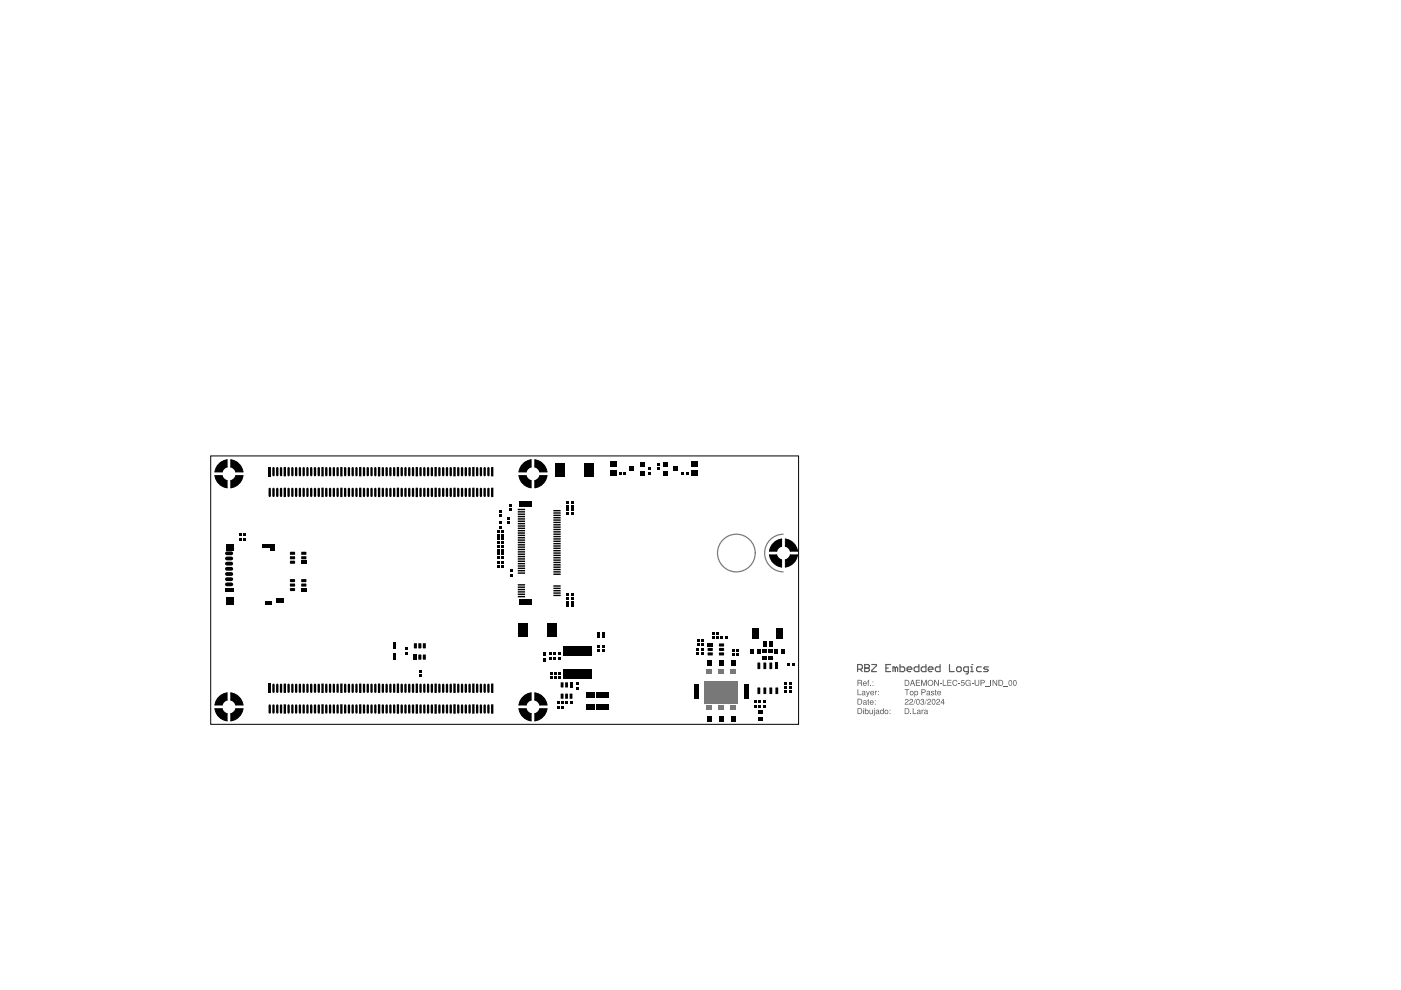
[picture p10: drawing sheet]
<svg xmlns="http://www.w3.org/2000/svg" width="297mm" height="210mm" viewBox="0 0 297 210" stroke-linecap="round" stroke-linejoin="round" font-family="sans-serif">
<path d="M44.7 96.7h124.6v56.9h-124.6z" fill="none" stroke="#000" stroke-width=".21"/>
<g fill="#787878">
<path d="M152.3 141.9h1.2v1h-1.2z" fill-rule="evenodd"/>
<path d="M154.8 141.9h1.2v1h-1.2z" fill-rule="evenodd"/>
<path d="M149.7 141.9h1.2v1h-1.2z" fill-rule="evenodd"/>
<path d="M149.7 149.5h1.2v1h-1.2z" fill-rule="evenodd"/>
<path d="M154.8 149.5h1.2v1h-1.2z" fill-rule="evenodd"/>
<path d="M152.3 149.5h1.2v1h-1.2z" fill-rule="evenodd"/>
<path d="M149.3 144.4h7.1v4.9h-7.1z" fill-rule="evenodd"/>
</g>
<g fill="none" stroke="#787878" stroke-width=".25">
<path d="M166 113.3a4 4 0 0 0-3.9 4 4 4 0 0 0 3.9 4"/>
<circle cx="156.1" cy="117.3" r="4"/>
</g>
<g fill="#000">
<path d="M46.3 98.5l.7-.6 1.1-.4v1.5l-.5 .3-.5 .8h-1.5l.1-.8zM60.2 99l.1 .1zM60.5 99l.1 .1zM68.2 99l.1 .1zM68.5 99l.1 .1zM72.2 99l.1 .1zM72.5 99l.1 .1zM76.2 99l.1 .1zM76.5 99l.1 .1zM80.2 99v.1zM80.5 99l.1 .1zM84.2 99v.1z"/>
<path d="M84.5 99l.1 .1zM88.2 99v.1zM88.5 99l.1 .1zM92.2 99v.1zM92.5 99l.1 .1zM96.1 99l.1 .1zM96.5 99l.1 .1zM100.1 99l.1 .1zM100.5 99l.1 .1zM104.1 99l.1 .1zM104.5 99l.1 .1zM110.7 98.5l.8-.6 1.1-.4v1.5l-.5 .3-.5 .8h-1.6l.2-.8z"/>
<path d="M45.6 100.9h1.5l.3 .5 .7 .5v1.5a2.96 2.96 0 0 1-2.5-2.5zM48.9 101.9l.8-.5 .3-.5h1.5a2.96 2.96 0 0 1-2.6 2.5zM48.9 97.5a2.96 2.96 0 0 1 2.6 2.6h-1.5l-.5-.8-.6-.3zM60.1 100.9l.2 .1zM60.1 105.3l.2 .1zM60.2 103.4l.1 .1zM60.5 100.9h.1l-.1 .1zM60.5 105.3h.1l-.1 .1zM60.5 103.4l.1 .1zM61.5 117h.1v.1h-.1zM61.5 117.5h.1v.1zM61.5 118l.1-.1v.2h-.1z"/>
<path d="M61.5 118.4h.1v.2zM61.5 118.9h.1v.1h-.1zM61.5 119.4h.1v.1zM62.4 117.5h.2l-.2 .1zM62.4 117l.2 .1h-.2zM62.4 118.4h.2l-.2 .2zM62.4 117.9l.2 .2h-.2zM62.4 119.4h.2l-.2 .1zM62.4 118.9l.2 .1h-.2zM63.9 118l.1-.1v.2h-.1zM63.9 118.4h.1v.2zM63.9 117h.1v.1h-.1z"/>
<path d="M63.9 117.5h.1v.1zM64.8 118.4h.2l-.2 .2zM64.8 117.9l.2 .2h-.2zM64.8 117.5h.2l-.2 .1zM64.8 117l.2 .1h-.2zM68.1 100.9l.2 .1zM68.1 105.3l.2 .1zM68.2 103.4l.1 .1zM68.5 100.9h.1l-.1 .1zM68.5 105.3h.1l-.1 .1zM68.5 103.4l.1 .1zM72.1 100.9l.2 .1z"/>
<path d="M72.1 105.3l.2 .1zM72.2 103.4l.1 .1zM72.5 100.9h.1l-.1 .1zM72.5 105.3h.1l-.1 .1zM72.5 103.4l.1 .1zM76.1 100.9l.2 .1zM76.1 105.3l.2 .1zM76.2 103.4l.1 .1zM76.5 100.9h.1l-.1 .1zM76.5 105.3h.1l-.1 .1zM76.5 103.4l.1 .1zM80.1 100.9l.1 .1z"/>
<path d="M80.1 105.3l.1 .1zM80.2 103.4v.1zM80.5 100.9h.1l-.1 .1zM80.5 105.3h.1l-.1 .1zM80.5 103.4l.1 .1zM84.1 100.9l.1 .1zM84.1 105.3l.1 .1zM84.2 103.4v.1zM84.5 100.9h.1l-.1 .1zM84.5 105.3h.1l-.1 .1zM84.5 103.4l.1 .1zM88.1 100.9l.1 .1z"/>
<path d="M88.1 105.3l.1 .1zM88.2 103.4v.1zM88.5 100.9h.1l-.1 .1zM88.5 105.3h.1l-.1 .1zM88.5 103.4l.1 .1zM92.1 105.3l.1 .1zM92.2 103.4v.1zM92.1 100.9l.1 .1zM92.5 105.3h.1l-.1 .1zM92.5 103.4l.1 .1zM92.5 100.9h.1l-.1 .1zM96.1 105.3l.1 .1z"/>
<path d="M96.1 103.4l.1 .1zM96.1 100.9l.1 .1zM96.5 105.3h.1l-.1 .1zM96.5 103.4l.1 .1zM96.5 100.9h.1l-.1 .1zM100.1 105.3l.1 .1zM100.1 103.4l.1 .1zM100.1 100.9l.1 .1zM100.5 105.3h.1l-.1 .1zM100.5 103.4l.1 .1zM100.5 100.9h.1l-.1 .1zM104.1 105.3l.1 .1z"/>
<path d="M104.1 103.4l.1 .1zM104.1 100.9l.1 .1zM104.5 105.3h.1l-.1 .1zM104.5 103.4l.1 .1zM104.5 100.9h.1l-.1 .1zM109.8 116.1l.1 .1zM109.8 117.1l.1 .1zM109.8 118.1l.1 .1zM109.8 119.1l.1 .1zM109.8 115.1l.1 .1zM109.8 114.1l.1 .1zM109.8 113.1l.1 .1z"/>
<path d="M109.8 112.1l.1 .1zM109.8 111.1l.1 .1zM109.8 110.1l.1 .1zM109.8 109.1l.1 .1zM109.8 108.1l.1 .1zM110 100.9h1.6l.2 .5 .8 .5v1.5a2.96 2.96 0 0 1-2.6-2.5zM113.4 101.9l.8-.5 .2-.5h1.6a2.96 2.96 0 0 1-2.6 2.5zM113.4 97.5a2.96 2.96 0 0 1 2.6 2.6h-1.6l-.5-.8-.5-.3zM117.3 109.3l.1 .1zM118.8 108.6l.1 .1zM118.8 110.6l.1 .1zM118.8 112.6l.1 .1z"/>
<path d="M118.8 114.6l.1 .1zM118.8 115.6l.1 .1zM118.8 116.6l.1 .1zM118.8 117.6l.1 .1zM118.8 118.6l.1 .1zM118.8 119.6l.1 .1zM163.1 117.7h1.6l.2 .5 .8 .5v1.5a2.96 2.96 0 0 1-2.6-2.5zM163.8 115.3l.8-.6 1.1-.4v1.5l-.8 .5-.2 .6h-1.6l.2-.7zM166.5 114.3a2.96 2.96 0 0 1 2.6 2.6h-1.5l-.3-.6-.8-.5zM61.5 122.8h.1v.1h-.1zM61.5 123.3h.1v.1zM61.5 123.8l.1-.1v.2h-.1z"/>
<path d="M61.5 124.2h.1v.2zM61.5 124.7h.1v.1h-.1zM61.5 125.2h.1v.1zM62.4 123.3h.2l-.2 .1zM62.4 122.8l.2 .1h-.2zM62.4 124.2h.2l-.2 .2zM62.4 123.7l.2 .2h-.2zM62.4 125.2h.2l-.2 .1zM62.4 124.7l.2 .1h-.2zM63.9 123.8l.1-.1v.2h-.1zM63.9 124.2h.1v.2zM63.9 122.8h.1v.1h-.1z"/>
<path d="M63.9 123.3h.1v.1zM64.8 124.2h.2l-.2 .2zM64.8 123.7l.2 .2h-.2zM64.8 123.3h.2l-.2 .1zM64.8 122.8l.2 .1h-.2zM87.7 137.3h.2v.2zM87.8 136.4h.1v.1h-.2zM88.2 137.3h.2l-.2 .2zM88.2 136.4l.2 .1h-.2zM88.7 137.3h.2v.2zM88.7 136.4h.2v.1h-.2zM88.7 139.7h.2v.2z"/>
<path d="M88.7 138.8h.2v.1h-.2zM89.2 137.3h.1l-.1 .2zM89.2 136.4l.1 .1h-.1zM89.2 139.7h.1l-.1 .2zM89.2 138.8l.1 .1h-.1zM89.6 137.3h.2v.2zM89.7 136.4h.1v.1h-.2zM89.6 139.7h.2v.2zM89.7 138.8h.1v.1h-.2zM90.1 137.3h.2l-.2 .2zM90.1 136.4l.2 .1h-.2zM90.1 139.7h.2l-.2 .2z"/>
<path d="M90.1 138.8l.2 .1h-.2zM109.8 120.1l.1 .1zM109.8 121.1l.1 .1zM109.8 125.1h.1zM109.8 126.1h.1zM109.8 124.1h.1zM117.3 124.8l.1 .1zM118.8 124.6l.1 .1zM118.8 120.6l.1 .1zM118.8 121.6l.1 .1zM118.8 125.6l.1 .1zM150.1 138.4l.1-.1v.2h-.2z"/>
<path d="M150 138.8h.2v.2zM150.1 137.4h.1v.1h-.2zM150 137.9h.2v.1zM151 138.8h.1l-.1 .2zM151 138.3l.1 .2h-.1zM151 137.9h.1l-.1 .1zM151 137.4l.1 .1h-.1zM152.5 136.5l.1-.1v.2h-.2zM152.4 136.9h.2v.2zM152.5 137.4h.1v.1h-.2zM152.4 137.9h.2v.1zM152.5 138.4l.1-.1v.2h-.2z"/>
<path d="M152.4 138.8h.2v.2zM153.4 136.9h.1l-.1 .2zM153.4 136.4l.1 .2h-.1zM153.4 137.9h.1l-.1 .1zM153.4 137.4l.1 .1h-.1zM153.4 138.8h.1l-.1 .2zM153.4 138.3l.1 .2h-.1zM166.5 118.7l.8-.5 .3-.5h1.5a2.96 2.96 0 0 1-2.6 2.5zM45.6 150.3h1.5l.3 .5 .7 .5v1.5a2.96 2.96 0 0 1-2.5-2.5zM46.3 147.9l.7-.6 1.1-.4v1.5l-.5 .3-.5 .8h-1.5l.1-.7zM48.9 151.3l.8-.5 .3-.5h1.5a2.96 2.96 0 0 1-2.6 2.5zM48.9 146.9a2.96 2.96 0 0 1 2.6 2.6h-1.5l-.5-.8-.6-.3z"/>
<path d="M60.1 146.8l.2 .1zM60.2 145l.1 .1zM60.1 151.2l.2 .1zM60.2 149.4h.1zM60.5 146.8h.1l-.1 .1zM60.5 144.9l.1 .2zM60.5 151.2h.1l-.1 .1zM60.5 149.3l.1 .1zM68.1 146.8l.2 .1zM68.2 145l.1 .1zM68.1 151.2l.2 .1zM68.2 149.4h.1z"/>
<path d="M68.5 146.8h.1l-.1 .1zM68.5 144.9l.1 .2zM68.5 151.2h.1l-.1 .1zM68.5 149.3l.1 .1zM72.1 146.8l.2 .1zM72.2 145l.1 .1zM72.1 151.2l.2 .1zM72.2 149.4h.1zM72.5 146.8h.1l-.1 .1zM72.5 144.9l.1 .2zM72.5 151.2h.1l-.1 .1zM72.5 149.3l.1 .1z"/>
<path d="M76.1 146.8l.2 .1zM76.2 145l.1 .1zM76.1 151.2l.2 .1zM76.2 149.4h.1zM76.5 146.8h.1l-.1 .1zM76.5 144.9l.1 .2zM76.5 151.2h.1l-.1 .1zM76.5 149.3l.1 .1zM80.1 146.8l.1 .1zM80.2 145v.1zM80.1 151.2l.1 .1zM80.5 146.8h.1l-.1 .1z"/>
<path d="M80.5 144.9l.1 .2zM80.5 151.2h.1l-.1 .1zM80.5 149.3l.1 .1zM84.1 146.8l.1 .1zM84.2 145v.1zM84.1 151.2l.1 .1zM84.5 146.8h.1l-.1 .1zM84.5 144.9l.1 .2zM84.5 151.2h.1l-.1 .1zM84.5 149.3l.1 .1zM88.1 146.8l.1 .1zM88.2 145v.1z"/>
<path d="M88.1 151.2l.1 .1zM88.5 146.8h.1l-.1 .1zM88.5 144.9l.1 .2zM88.5 151.2h.1l-.1 .1zM88.5 149.3l.1 .1zM92.1 151.2l.1 .1zM92.1 146.8l.1 .1zM92.2 145v.1zM92.5 151.2h.1l-.1 .1zM92.5 149.3l.1 .1zM92.5 146.8h.1l-.1 .1zM92.5 144.9l.1 .2z"/>
<path d="M96.1 151.2l.1 .1zM96.1 149.4h.1zM96.1 146.8l.1 .1zM96.1 145l.1 .1zM96.5 151.2h.1l-.1 .1zM96.5 149.3l.1 .1zM96.5 146.8h.1l-.1 .1zM96.5 144.9l.1 .2zM100.1 151.2l.1 .1zM100.1 149.4h.1zM100.1 146.8l.1 .1zM100.1 145l.1 .1z"/>
<path d="M100.5 151.2h.1l-.1 .1zM100.5 149.3l.1 .1zM100.5 146.8h.1l-.1 .1zM100.5 144.9l.1 .2zM104.1 151.2l.1 .1zM104.1 149.4h.1zM104.1 146.8l.1 .1zM104.1 145l.1 .1zM104.5 151.2h.1l-.1 .1zM104.5 149.3l.1 .1zM104.5 146.8h.1l-.1 .1zM104.5 144.9l.1 .2z"/>
<path d="M110 150.3h1.6l.2 .5 .8 .5v1.5a2.96 2.96 0 0 1-2.6-2.5zM110.7 147.9l.8-.6 1.1-.4v1.5l-.5 .3-.5 .8h-1.6l.2-.7zM113.4 151.3l.8-.5 .2-.5h1.6a2.96 2.96 0 0 1-2.6 2.5zM113.4 146.9a2.96 2.96 0 0 1 2.6 2.6h-1.6l-.5-.8-.5-.3zM118.9 144.7h.1v.1h-.1zM118.9 145.6h.1v.2zM118.9 147.1l.1 .1h-.1zM118.9 148h.1v.2zM119.3 144.7l.2 .1h-.2zM119.3 145.6h.2l-.2 .2zM119.3 147.1l.2 .1h-.2zM119.3 148h.2l-.2 .2z"/>
<path d="M119.9 144.7h.1v.1h-.2zM119.8 145.6h.2v.2zM119.9 147.1h.1v.1h-.2zM119.8 148h.2v.2zM120.3 144.7l.1 .1h-.1zM120.3 145.6h.1l-.1 .2zM120.3 147.1l.1 .1h-.1zM120.3 148h.1l-.1 .2zM120.8 147.1h.1v.1h-.1zM120.8 148h.1v.2zM121.2 147.1l.2 .1h-.2zM121.2 148h.2l-.2 .2z"/>
<path d="M160.6 140.5h.1v.1h-.1zM160.6 141.7h.1v.2zM160.6 145.8h.1v.1h-.1zM160.6 147h.1v.2zM161 140.5l.2 .1h-.2zM161 141.7h.2l-.2 .2zM161 145.8l.2 .1h-.2zM161 147h.2l-.2 .2zM161.9 140.5h.1v.1h-.1zM161.9 141.7h.1v.2zM161.9 145.8h.1v.1h-.1zM161.9 147h.1v.2z"/>
<path d="M162.3 140.5l.2 .1h-.2zM162.3 141.7h.2l-.2 .2zM162.3 145.8l.2 .1h-.2zM162.3 147h.2l-.2 .2zM163.2 140.5h.1v.1h-.2zM163.1 141.7h.2v.2zM163.2 145.8h.1v.1h-.2zM163.1 147h.2v.2zM163.6 140.5l.1 .1h-.1zM163.6 141.7h.1l-.1 .2zM163.6 145.8l.1 .1h-.1zM163.6 147h.1l-.1 .2z"/>
<path d="M164.4 145.8h.1v.1h-.1zM164.4 147h.1v.2zM164.8 145.8l.2 .1h-.2zM164.8 147h.2l-.2 .2z"/>
</g>
<g fill="none" stroke="#000" stroke-width=".21">
<path d="M46.2 98.5a3 3 0 0 1 1.9-1v1.5a1.5 1.5 0 0 0-1 1.1h-1.5zM48.9 97.5a3 3 0 0 1 2.6 2.6h-1.5a1.5 1.5 0 0 0-1.1-1.1zM110.7 98.5a3 3 0 0 1 1.9-1v1.5a1.5 1.5 0 0 0-1 1.1h-1.6zM113.4 97.5a3 3 0 0 1 2.6 2.6h-1.6a1.5 1.5 0 0 0-1-1.1zM45.6 100.9h1.5a1.5 1.5 0 0 0 1 1v1.5a3 3 0 0 1-2.5-2.5zM48.9 101.9a1.5 1.5 0 0 0 1.1-1h1.5a3 3 0 0 1-2.6 2.5zM110 100.9h1.6a1.5 1.5 0 0 0 1 1v1.5a3 3 0 0 1-2.6-2.5zM113.4 101.9a1.5 1.5 0 0 0 1-1h1.6a3 3 0 0 1-2.6 2.5zM163.1 117.7h1.6a1.5 1.5 0 0 0 1 1v1.5a3 3 0 0 1-2.6-2.5zM163.8 115.3a3 3 0 0 1 1.9-1v1.5a1.5 1.5 0 0 0-1 1.1h-1.6zM166.5 114.3a3 3 0 0 1 2.6 2.6h-1.5a1.5 1.5 0 0 0-1.1-1.1zM166.5 118.7a1.5 1.5 0 0 0 1.1-1h1.5a3 3 0 0 1-2.6 2.5z"/>
<path d="M45.6 150.3h1.5a1.5 1.5 0 0 0 1 1v1.5a3 3 0 0 1-2.5-2.5zM46.2 148a3 3 0 0 1 1.9-1.1v1.5a1.5 1.5 0 0 0-1 1.1h-1.5zM48.9 146.9a3 3 0 0 1 2.6 2.6h-1.5a1.5 1.5 0 0 0-1.1-1.1zM48.9 151.3a1.5 1.5 0 0 0 1.1-1h1.5a3 3 0 0 1-2.6 2.5zM110 150.3h1.6a1.5 1.5 0 0 0 1 1v1.5a3 3 0 0 1-2.6-2.5zM110.7 148a3 3 0 0 1 1.9-1.1v1.5a1.5 1.5 0 0 0-1 1.1h-1.6zM113.4 146.9a3 3 0 0 1 2.6 2.6h-1.6a1.5 1.5 0 0 0-1-1.1zM113.4 151.3a1.5 1.5 0 0 0 1-1h1.6a3 3 0 0 1-2.6 2.5z"/>
</g>
<g fill="#000">
<path d="M117.7 98.1h2.1v2.9h-2.1z" fill-rule="evenodd"/>
<path d="M123.9 98.1h2v2.9h-2z" fill-rule="evenodd"/>
<path d="M129.3 97.8h1.4v1.2h-1.4z" fill-rule="evenodd"/>
<path d="M133.5 98.9h1v.9h-1z" fill-rule="evenodd"/>
<path d="M135.7 98h1v.8h-1z" fill-rule="evenodd"/>
<path d="M137.4 99h.5v.6h-.5z" fill-rule="evenodd"/>
<path d="M139.3 98.1h.5v.6h-.5z" fill-rule="evenodd"/>
<path d="M139.3 99.1h.5v.6h-.5z" fill-rule="evenodd"/>
<path d="M140.6 99.9h.9v.8h-.9z" fill-rule="evenodd"/>
<path d="M140.6 98h.9v.8h-.9z" fill-rule="evenodd"/>
<path d="M142.8 98.9h.9v.9h-.9z" fill-rule="evenodd"/>
<path d="M146.5 97.8h1.4v1.2h-1.4z" fill-rule="evenodd"/>
<path d="M47.9 115.5h1.5v1.3h-1.5z" fill-rule="evenodd"/>
<path d="M50.8 113.1h.5v.6h-.5z" fill-rule="evenodd"/>
<path d="M50.8 114.1h.5v.6h-.5z" fill-rule="evenodd"/>
<path d="M51.7 114.1h.5v.6h-.5z" fill-rule="evenodd"/>
<path d="M51.7 113.1h.5v.6h-.5z" fill-rule="evenodd"/>
<path d="M55.5 115.5h1.5v.8h-1.5z" fill-rule="evenodd"/>
<path d="M56.9 99h.5v2h-.5z" fill-rule="evenodd"/>
<path d="M57.3 115.5h1v1.4h-1z" fill-rule="evenodd"/>
<path d="M60.1 99.1l.2-.1 .3 .1v1.8l-.1 .1-.4-.1z" fill-rule="evenodd"/>
<path d="M60.1 103.5l.2-.1 .3 .1v1.8l-.1 .1-.4-.1z" fill-rule="evenodd"/>
<path d="M61.5 117.1l.1-.1h.8l.2 .5-.2 .1h-.8z" fill-rule="evenodd"/>
<path d="M61.6 117.9h.8l.2 .5-.2 .2h-.8l-.1-.2z" fill-rule="evenodd"/>
<path d="M61.6 118.9h.8l.2 .5-.2 .1h-.8l-.1-.1z" fill-rule="evenodd"/>
<path d="M63.9 118.1l.1-.2h.8l.2 .5-.2 .2h-.8z" fill-rule="evenodd"/>
<path d="M63.9 117.1l.1-.1h.8l.2 .5-.2 .1h-.8z" fill-rule="evenodd"/>
<path d="M63.9 118.9h1.1v.6h-1.1z" fill-rule="evenodd"/>
<path d="M68.1 99.1l.2-.1 .3 .1v1.8l-.1 .1-.4-.1z" fill-rule="evenodd"/>
<path d="M68.1 103.5l.2-.1 .3 .1v1.8l-.1 .1-.4-.1z" fill-rule="evenodd"/>
<path d="M72.1 99.1l.2-.1 .3 .1v1.8l-.1 .1-.4-.1z" fill-rule="evenodd"/>
<path d="M72.1 103.5l.2-.1 .3 .1v1.8l-.1 .1-.4-.1z" fill-rule="evenodd"/>
<path d="M76.1 99.1l.2-.1 .3 .1v1.8l-.1 .1-.4-.1z" fill-rule="evenodd"/>
<path d="M76.1 103.5l.2-.1 .3 .1v1.8l-.1 .1-.4-.1z" fill-rule="evenodd"/>
<path d="M80.1 99.1l.1-.1 .4 .1v1.8l-.1 .1-.4-.1z" fill-rule="evenodd"/>
<path d="M80.1 103.5l.1-.1 .4 .1v1.8l-.1 .1-.4-.1z" fill-rule="evenodd"/>
<path d="M84.1 99.1l.1-.1 .4 .1v1.8l-.1 .1-.4-.1z" fill-rule="evenodd"/>
<path d="M84.1 103.5l.1-.1 .4 .1v1.8l-.1 .1-.4-.1z" fill-rule="evenodd"/>
<path d="M88.1 99.1l.1-.1 .4 .1v1.8l-.1 .1-.4-.1z" fill-rule="evenodd"/>
<path d="M88.1 103.5l.1-.1 .4 .1v1.8l-.1 .1-.4-.1z" fill-rule="evenodd"/>
<path d="M92.1 103.5l.1-.1 .4 .1v1.8l-.1 .1-.4-.1z" fill-rule="evenodd"/>
<path d="M92.1 99.1l.1-.1 .4 .1v1.8l-.1 .1-.4-.1z" fill-rule="evenodd"/>
<path d="M96.1 103.5l.1-.1 .4 .1v1.8l-.1 .1-.4-.1z" fill-rule="evenodd"/>
<path d="M96.1 99.1l.1-.1 .4 .1v1.8l-.1 .1-.4-.1z" fill-rule="evenodd"/>
<path d="M100.1 103.5l.1-.1 .4 .1v1.8l-.1 .1-.4-.1z" fill-rule="evenodd"/>
<path d="M100.1 99.1l.1-.1 .4 .1v1.8l-.1 .1-.4-.1z" fill-rule="evenodd"/>
<path d="M104.1 103.5l.1-.1 .4 .1v1.8l-.1 .1-.4-.1z" fill-rule="evenodd"/>
<path d="M104.1 99.1l.1-.1 .4 .1v1.8l-.1 .1-.4-.1z" fill-rule="evenodd"/>
<path d="M105.3 115.6h.6v.5h-.6z" fill-rule="evenodd"/>
<path d="M105.3 119h.6v.5h-.6z" fill-rule="evenodd"/>
<path d="M105.3 118h.6v.5h-.6z" fill-rule="evenodd"/>
<path d="M105.3 117.2h.6v.5h-.6z" fill-rule="evenodd"/>
<path d="M105.3 116.4h.6v.5h-.6z" fill-rule="evenodd"/>
<path d="M105.3 114.8h.6v.5h-.6z" fill-rule="evenodd"/>
<path d="M105.3 114h.6v.5h-.6z" fill-rule="evenodd"/>
<path d="M105.3 113.2h.6v.5h-.6z" fill-rule="evenodd"/>
<path d="M105.3 112.4h.6v.5h-.6z" fill-rule="evenodd"/>
<path d="M105.9 110.5h.5v.6h-.5z" fill-rule="evenodd"/>
<path d="M105.9 111.5h.5v.6h-.5z" fill-rule="evenodd"/>
<path d="M105.9 108.1h.5v.6h-.5z" fill-rule="evenodd"/>
<path d="M105.9 109.1h.5v.6h-.5z" fill-rule="evenodd"/>
<path d="M106.3 115.6h.6v.5h-.6z" fill-rule="evenodd"/>
<path d="M106.3 119h.6v.5h-.6z" fill-rule="evenodd"/>
<path d="M106.3 118h.6v.5h-.6z" fill-rule="evenodd"/>
<path d="M106.3 117.2h.6v.5h-.6z" fill-rule="evenodd"/>
<path d="M106.3 116.4h.6v.5h-.6z" fill-rule="evenodd"/>
<path d="M106.3 114.8h.6v.5h-.6z" fill-rule="evenodd"/>
<path d="M106.3 114h.6v.5h-.6z" fill-rule="evenodd"/>
<path d="M106.3 113.2h.6v.5h-.6z" fill-rule="evenodd"/>
<path d="M106.3 112.4h.6v.5h-.6z" fill-rule="evenodd"/>
<path d="M107.6 109.6h.5v.6h-.5z" fill-rule="evenodd"/>
<path d="M107.6 110.6h.5v.6h-.5z" fill-rule="evenodd"/>
<path d="M108.1 107.8h.5v.6h-.5z" fill-rule="evenodd"/>
<path d="M108.1 106.8h.5v.6h-.5z" fill-rule="evenodd"/>
<path d="M109.8 115.4h1.5v.2l-1.4 .1z" fill-rule="evenodd"/>
<path d="M109.8 115.9h1.5v.2l-1.4 .1z" fill-rule="evenodd"/>
<path d="M109.8 116.4h1.5v.2l-1.4 .1z" fill-rule="evenodd"/>
<path d="M109.9 116.9h1.4v.2l-1.4 .1z" fill-rule="evenodd"/>
<path d="M109.8 117.4h1.5v.2l-1.4 .1z" fill-rule="evenodd"/>
<path d="M109.8 117.9h1.5v.2l-1.4 .1z" fill-rule="evenodd"/>
<path d="M109.8 118.4h1.5v.2l-1.4 .1z" fill-rule="evenodd"/>
<path d="M109.9 118.9h1.4v.2l-1.4 .1z" fill-rule="evenodd"/>
<path d="M109.8 119.4h1.5v.2l-1.4 .1z" fill-rule="evenodd"/>
<path d="M109.8 119.9h1.5v.2l-1.4 .1z" fill-rule="evenodd"/>
<path d="M109.9 114.9h1.4v.2l-1.4 .1z" fill-rule="evenodd"/>
<path d="M109.8 114.4h1.5v.2l-1.4 .1z" fill-rule="evenodd"/>
<path d="M109.8 113.9h1.5v.2l-1.4 .1z" fill-rule="evenodd"/>
<path d="M109.8 113.4h1.5v.2l-1.4 .1z" fill-rule="evenodd"/>
<path d="M109.9 112.9h1.4v.2l-1.4 .1z" fill-rule="evenodd"/>
<path d="M109.8 112.4h1.5v.2l-1.4 .1z" fill-rule="evenodd"/>
<path d="M109.8 111.9h1.5v.2l-1.4 .1z" fill-rule="evenodd"/>
<path d="M109.8 111.4h1.5v.2l-1.4 .1z" fill-rule="evenodd"/>
<path d="M109.9 110.9h1.4v.2l-1.4 .1z" fill-rule="evenodd"/>
<path d="M109.8 110.4h1.5v.2l-1.4 .1z" fill-rule="evenodd"/>
<path d="M109.8 109.9h1.5v.2l-1.4 .1z" fill-rule="evenodd"/>
<path d="M109.8 109.4h1.5v.2l-1.4 .1z" fill-rule="evenodd"/>
<path d="M109.9 108.9h1.4v.2l-1.4 .1z" fill-rule="evenodd"/>
<path d="M109.8 108.4h1.5v.2l-1.4 .1z" fill-rule="evenodd"/>
<path d="M109.8 107.9h1.5v.2l-1.4 .1z" fill-rule="evenodd"/>
<path d="M110 106.3h2.7v1.2h-2.7z" fill-rule="evenodd"/>
<path d="M117.3 108.2l1.5-.1 .1 .2-1.5 .1z" fill-rule="evenodd"/>
<path d="M117.3 108.7l1.5-.1 .1 .2-1.5 .1z" fill-rule="evenodd"/>
<path d="M117.3 109.2l1.5-.1 .1 .2-1.5 .1z" fill-rule="evenodd"/>
<path d="M117.3 109.7l1.5-.1 .1 .2-1.5 .1z" fill-rule="evenodd"/>
<path d="M117.3 110.2l1.5-.1 .1 .2-1.5 .1z" fill-rule="evenodd"/>
<path d="M117.3 110.7l1.5-.1 .1 .2-1.5 .1z" fill-rule="evenodd"/>
<path d="M117.3 111.2l1.5-.1 .1 .2-1.5 .1z" fill-rule="evenodd"/>
<path d="M117.3 111.7l1.5-.1 .1 .2-1.5 .1z" fill-rule="evenodd"/>
<path d="M117.3 112.2l1.5-.1 .1 .2-1.5 .1z" fill-rule="evenodd"/>
<path d="M117.3 112.7l1.5-.1 .1 .2-1.5 .1z" fill-rule="evenodd"/>
<path d="M117.3 113.2l1.5-.1 .1 .2-1.5 .1z" fill-rule="evenodd"/>
<path d="M117.3 113.7l1.5-.1 .1 .2-1.5 .1z" fill-rule="evenodd"/>
<path d="M117.3 114.2l1.5-.1 .1 .2-1.5 .1z" fill-rule="evenodd"/>
<path d="M117.3 114.7l1.5-.1 .1 .2-1.5 .1z" fill-rule="evenodd"/>
<path d="M117.3 115.2l1.5-.1 .1 .2-1.5 .1z" fill-rule="evenodd"/>
<path d="M117.3 115.7l1.5-.1 .1 .2-1.5 .1z" fill-rule="evenodd"/>
<path d="M117.3 116.2l1.5-.1 .1 .2-1.5 .1z" fill-rule="evenodd"/>
<path d="M117.3 116.7l1.5-.1 .1 .2-1.5 .1z" fill-rule="evenodd"/>
<path d="M117.3 117.2l1.5-.1 .1 .2-1.5 .1z" fill-rule="evenodd"/>
<path d="M117.3 117.7l1.5-.1 .1 .2-1.5 .1z" fill-rule="evenodd"/>
<path d="M117.3 118.2l1.5-.1 .1 .2-1.5 .1z" fill-rule="evenodd"/>
<path d="M117.3 118.7l1.5-.1 .1 .2-1.5 .1z" fill-rule="evenodd"/>
<path d="M117.3 119.2l1.5-.1 .1 .2-1.5 .1z" fill-rule="evenodd"/>
<path d="M117.3 119.7l1.5-.1 .1 .2-1.5 .1z" fill-rule="evenodd"/>
<path d="M120 108.7h.6v.5h-.6z" fill-rule="evenodd"/>
<path d="M120 107.9h.6v.5h-.6z" fill-rule="evenodd"/>
<path d="M120 107.1h.6v.5h-.6z" fill-rule="evenodd"/>
<path d="M120 106.3h.6v.5h-.6z" fill-rule="evenodd"/>
<path d="M121 108.7h.6v.5h-.6z" fill-rule="evenodd"/>
<path d="M121 107.9h.6v.5h-.6z" fill-rule="evenodd"/>
<path d="M121 107.1h.6v.5h-.6z" fill-rule="evenodd"/>
<path d="M121 106.3h.6v.5h-.6z" fill-rule="evenodd"/>
<path d="M129.3 99.8h1.4v1.2h-1.4z" fill-rule="evenodd"/>
<path d="M131.2 100.1h.6v.5h-.6z" fill-rule="evenodd"/>
<path d="M132.2 100.1h.6v.5h-.6z" fill-rule="evenodd"/>
<path d="M135.7 99.9h1v.8h-1z" fill-rule="evenodd"/>
<path d="M137.4 100h.5v.6h-.5z" fill-rule="evenodd"/>
<path d="M144.4 100.1h.6v.5h-.6z" fill-rule="evenodd"/>
<path d="M145.4 100.1h.6v.5h-.6z" fill-rule="evenodd"/>
<path d="M146.5 99.8h1.4v1.2h-1.4z" fill-rule="evenodd"/>
<path d="M47.9 126.7h1.5v1.5h-1.5z" fill-rule="evenodd"/>
<path d="M47.7 124.6h1.7v.8h-1.7z" fill-rule="evenodd"/>
<path d="M56.2 127.4h1.4v.8h-1.4z" fill-rule="evenodd"/>
<path d="M58.6 126.8h1.5v1h-1.5z" fill-rule="evenodd"/>
<path d="M61.6 122.8h.8l.2 .5-.2 .1h-.8l-.1-.1z" fill-rule="evenodd"/>
<path d="M61.5 123.9l.1-.2h.8l.2 .5-.2 .2h-.8z" fill-rule="evenodd"/>
<path d="M61.5 124.8l.1-.1h.8l.2 .5-.2 .1h-.8z" fill-rule="evenodd"/>
<path d="M63.9 123.9l.1-.2h.8l.2 .5-.2 .2h-.8z" fill-rule="evenodd"/>
<path d="M63.9 122.9l.1-.1h.8l.2 .5-.2 .1h-.8z" fill-rule="evenodd"/>
<path d="M63.9 124.7h1.1v.6h-1.1z" fill-rule="evenodd"/>
<path d="M83.3 138.5h.5v1.5h-.5z" fill-rule="evenodd"/>
<path d="M83.3 136.2h.5v1.4h-.5z" fill-rule="evenodd"/>
<path d="M86 138.3h.5v.6h-.5z" fill-rule="evenodd"/>
<path d="M86 137.3h.5v.6h-.5z" fill-rule="evenodd"/>
<path d="M87.7 136.5l.2-.1 .5 .1v.8l-.2 .2-.5-.2z" fill-rule="evenodd"/>
<path d="M87.7 138.8h.7v1.1h-.7z" fill-rule="evenodd"/>
<path d="M88.7 136.5l.2-.1 .4 .1v.8l-.1 .2-.5-.2z" fill-rule="evenodd"/>
<path d="M88.7 138.9l.2-.1 .4 .1v.8l-.1 .2-.5-.2z" fill-rule="evenodd"/>
<path d="M89.6 136.5l.2-.1 .5 .1v.8l-.2 .2-.5-.2z" fill-rule="evenodd"/>
<path d="M89.6 138.9l.2-.1 .5 .1v.8l-.2 .2-.5-.2z" fill-rule="evenodd"/>
<path d="M105.3 119.8h.6v.5h-.6z" fill-rule="evenodd"/>
<path d="M106.3 119.8h.6v.5h-.6z" fill-rule="evenodd"/>
<path d="M108.2 121.8h.5v.6h-.5z" fill-rule="evenodd"/>
<path d="M108.2 120.8h.5v.6h-.5z" fill-rule="evenodd"/>
<path d="M109.8 120.4h1.5v.2l-1.4 .1z" fill-rule="evenodd"/>
<path d="M109.8 120.9h1.5v.2l-1.4 .1z" fill-rule="evenodd"/>
<path d="M109.8 121.4h1.5v.2l-1.4 .1z" fill-rule="evenodd"/>
<path d="M109.8 124.9l1.5-.1v.3h-1.4z" fill-rule="evenodd"/>
<path d="M109.8 125.4l1.5-.1v.3h-1.4z" fill-rule="evenodd"/>
<path d="M109.8 126.4l1.5-.1v.3h-1.4z" fill-rule="evenodd"/>
<path d="M109.8 125.9l1.5-.1v.3h-1.4z" fill-rule="evenodd"/>
<path d="M109.8 124.4l1.5-.1v.3h-1.4z" fill-rule="evenodd"/>
<path d="M109.8 123.9l1.5-.1v.3h-1.4z" fill-rule="evenodd"/>
<path d="M110 127h2.7v1.2h-2.7z" fill-rule="evenodd"/>
<path d="M109.9 132.1h2.1v2.9h-2.1z" fill-rule="evenodd"/>
<path d="M115.2 138.2h.5v.7h-.5z" fill-rule="evenodd"/>
<path d="M116.3 138.3h.6v.6h-.6z" fill-rule="evenodd"/>
<path d="M116.3 139.3h.6v.6h-.6z" fill-rule="evenodd"/>
<path d="M117.3 124.2l1.5-.1 .1 .2-1.5 .1z" fill-rule="evenodd"/>
<path d="M117.3 124.7l1.5-.1 .1 .2-1.5 .1z" fill-rule="evenodd"/>
<path d="M117.3 120.2l1.5-.1 .1 .2-1.5 .1z" fill-rule="evenodd"/>
<path d="M117.3 120.7l1.5-.1 .1 .2-1.5 .1z" fill-rule="evenodd"/>
<path d="M117.3 121.2l1.5-.1 .1 .2-1.5 .1z" fill-rule="evenodd"/>
<path d="M117.3 121.7l1.5-.1 .1 .2-1.5 .1z" fill-rule="evenodd"/>
<path d="M117.3 125.2l1.5-.1 .1 .2-1.5 .1z" fill-rule="evenodd"/>
<path d="M117.3 125.7l1.5-.1 .1 .2-1.5 .1z" fill-rule="evenodd"/>
<path d="M117.3 126.2l1.5-.1 .1 .2-1.5 .1z" fill-rule="evenodd"/>
<path d="M117.3 138.3h.6v.6h-.6z" fill-rule="evenodd"/>
<path d="M117.3 139.3h.6v.6h-.6z" fill-rule="evenodd"/>
<path d="M116.1 132.1h2v2.9h-2z" fill-rule="evenodd"/>
<path d="M118.3 138.3h.6v.6h-.6z" fill-rule="evenodd"/>
<path d="M118.3 139.3h.6v.6h-.6z" fill-rule="evenodd"/>
<path d="M120 125.8h.6v.5h-.6z" fill-rule="evenodd"/>
<path d="M120 126.6h.6v.5h-.6z" fill-rule="evenodd"/>
<path d="M120 127.4h.6v.5h-.6z" fill-rule="evenodd"/>
<path d="M120 128.2h.6v.5h-.6z" fill-rule="evenodd"/>
<path d="M121 125.8h.6v.5h-.6z" fill-rule="evenodd"/>
<path d="M121 126.6h.6v.5h-.6z" fill-rule="evenodd"/>
<path d="M121 127.4h.6v.5h-.6z" fill-rule="evenodd"/>
<path d="M121 128.2h.6v.5h-.6z" fill-rule="evenodd"/>
<path d="M119.5 136.9h6v2h-6z" fill-rule="evenodd"/>
<path d="M126.7 136.7h.6v.5h-.6z" fill-rule="evenodd"/>
<path d="M126.7 137.6h.6v.5h-.6z" fill-rule="evenodd"/>
<path d="M126.7 134.8h.6v.5h-.6z" fill-rule="evenodd"/>
<path d="M126.7 134h.6v.5h-.6z" fill-rule="evenodd"/>
<path d="M127.7 136.7h.6v.5h-.6z" fill-rule="evenodd"/>
<path d="M127.7 137.6h.6v.5h-.6z" fill-rule="evenodd"/>
<path d="M127.7 134.8h.6v.5h-.6z" fill-rule="evenodd"/>
<path d="M127.7 134h.6v.5h-.6z" fill-rule="evenodd"/>
<path d="M147.7 137.4h.6v.5h-.6z" fill-rule="evenodd"/>
<path d="M147.7 138.4h.6v.5h-.6z" fill-rule="evenodd"/>
<path d="M147.9 135.4h.5v.6h-.5z" fill-rule="evenodd"/>
<path d="M147.9 136.4h.5v.6h-.5z" fill-rule="evenodd"/>
<path d="M148.7 137.4h.6v.5h-.6z" fill-rule="evenodd"/>
<path d="M148.7 138.4h.6v.5h-.6z" fill-rule="evenodd"/>
<path d="M148.8 135.4h.5v.6h-.5z" fill-rule="evenodd"/>
<path d="M148.8 136.4h.5v.6h-.5z" fill-rule="evenodd"/>
<path d="M150 136.4h1.1v.7h-1.1z" fill-rule="evenodd"/>
<path d="M150 138.5l.2-.2h.8l.1 .5-.1 .2h-.8z" fill-rule="evenodd"/>
<path d="M150 137.5l.2-.1h.8l.1 .5-.1 .1h-.8z" fill-rule="evenodd"/>
<path d="M151.1 133.9h.5v.6h-.5z" fill-rule="evenodd"/>
<path d="M151.1 134.9h.5v.6h-.5z" fill-rule="evenodd"/>
<path d="M151.9 134.9h.5v.6h-.5z" fill-rule="evenodd"/>
<path d="M151.9 133.9h.5v.6h-.5z" fill-rule="evenodd"/>
<path d="M152.4 136.6l.2-.2h.8l.1 .5-.1 .2h-.8z" fill-rule="evenodd"/>
<path d="M152.4 137.5l.2-.1h.8l.1 .5-.1 .1h-.8z" fill-rule="evenodd"/>
<path d="M152.4 138.5l.2-.2h.8l.1 .5-.1 .2h-.8z" fill-rule="evenodd"/>
<path d="M152.7 135h.6v.5h-.6z" fill-rule="evenodd"/>
<path d="M153.7 135h.6v.5h-.6z" fill-rule="evenodd"/>
<path d="M155.1 137.6h.6v.5h-.6z" fill-rule="evenodd"/>
<path d="M155.1 138.5h.6v.5h-.6z" fill-rule="evenodd"/>
<path d="M156.1 137.6h.6v.5h-.6z" fill-rule="evenodd"/>
<path d="M156.1 138.5h.6v.5h-.6z" fill-rule="evenodd"/>
<path d="M159.2 137.7h.7v.9h-.7z" fill-rule="evenodd"/>
<path d="M159.6 133.2h1.3v2.1h-1.3z" fill-rule="evenodd"/>
<path d="M160.7 137.7h.7v.9h-.7z" fill-rule="evenodd"/>
<path d="M161.8 136h.8v1.2h-.8z" fill-rule="evenodd"/>
<path d="M161.7 139.2h.9v.7h-.9z" fill-rule="evenodd"/>
<path d="M161.7 137.7h.9v.7h-.9z" fill-rule="evenodd"/>
<path d="M163 136h.8v1.2h-.8z" fill-rule="evenodd"/>
<path d="M163 137.7h.9v.7h-.9z" fill-rule="evenodd"/>
<path d="M163 139.2h.9v.7h-.9z" fill-rule="evenodd"/>
<path d="M164.7 133.2h1.3v2.1h-1.3z" fill-rule="evenodd"/>
<path d="M164.2 137.7h.7v.9h-.7z" fill-rule="evenodd"/>
<path d="M165.7 137.7h.7v.9h-.7z" fill-rule="evenodd"/>
<path d="M56.9 144.9h.5v2h-.5z" fill-rule="evenodd"/>
<path d="M60.1 145.1l.2-.2 .3 .2v1.7l-.1 .1-.4-.1z" fill-rule="evenodd"/>
<path d="M60.1 149.4l.2-.1 .3 .1v1.8l-.1 .1-.4-.1z" fill-rule="evenodd"/>
<path d="M68.1 145.1l.2-.2 .3 .2v1.7l-.1 .1-.4-.1z" fill-rule="evenodd"/>
<path d="M68.1 149.4l.2-.1 .3 .1v1.8l-.1 .1-.4-.1z" fill-rule="evenodd"/>
<path d="M72.1 145.1l.2-.2 .3 .2v1.7l-.1 .1-.4-.1z" fill-rule="evenodd"/>
<path d="M72.1 149.4l.2-.1 .3 .1v1.8l-.1 .1-.4-.1z" fill-rule="evenodd"/>
<path d="M76.1 145.1l.2-.2 .3 .2v1.7l-.1 .1-.4-.1z" fill-rule="evenodd"/>
<path d="M76.1 149.4l.2-.1 .3 .1v1.8l-.1 .1-.4-.1z" fill-rule="evenodd"/>
<path d="M80.1 145.1l.1-.2 .4 .2v1.7l-.1 .1-.4-.1z" fill-rule="evenodd"/>
<path d="M80.1 149.4l.1-.1 .4 .1v1.8l-.1 .1-.4-.1z" fill-rule="evenodd"/>
<path d="M84.1 145.1l.1-.2 .4 .2v1.7l-.1 .1-.4-.1z" fill-rule="evenodd"/>
<path d="M84.1 149.4l.1-.1 .4 .1v1.8l-.1 .1-.4-.1z" fill-rule="evenodd"/>
<path d="M88.1 145.1l.1-.2 .4 .2v1.7l-.1 .1-.4-.1z" fill-rule="evenodd"/>
<path d="M88.1 149.4l.1-.1 .4 .1v1.8l-.1 .1-.4-.1z" fill-rule="evenodd"/>
<path d="M88.9 142h.5v.6h-.5z" fill-rule="evenodd"/>
<path d="M88.9 143h.5v.6h-.5z" fill-rule="evenodd"/>
<path d="M92.1 149.4l.1-.1 .4 .1v1.8l-.1 .1-.4-.1z" fill-rule="evenodd"/>
<path d="M92.1 145.1l.1-.2 .4 .2v1.7l-.1 .1-.4-.1z" fill-rule="evenodd"/>
<path d="M96.1 149.4l.1-.1 .4 .1v1.8l-.1 .1-.4-.1z" fill-rule="evenodd"/>
<path d="M96.1 145.1l.1-.2 .4 .2v1.7l-.1 .1-.4-.1z" fill-rule="evenodd"/>
<path d="M100.1 149.4l.1-.1 .4 .1v1.8l-.1 .1-.4-.1z" fill-rule="evenodd"/>
<path d="M100.1 145.1l.1-.2 .4 .2v1.7l-.1 .1-.4-.1z" fill-rule="evenodd"/>
<path d="M104.1 149.4l.1-.1 .4 .1v1.8l-.1 .1-.4-.1z" fill-rule="evenodd"/>
<path d="M104.1 145.1l.1-.2 .4 .2v1.7l-.1 .1-.4-.1z" fill-rule="evenodd"/>
<path d="M115.2 139.5h.5v.7h-.5z" fill-rule="evenodd"/>
<path d="M116.6 143.4h.5v.6h-.5z" fill-rule="evenodd"/>
<path d="M116.6 142.4h.5v.6h-.5z" fill-rule="evenodd"/>
<path d="M117.4 142.4h.6v.6h-.6z" fill-rule="evenodd"/>
<path d="M117.4 143.4h.6v.6h-.6z" fill-rule="evenodd"/>
<path d="M118.4 142.4h.6v.6h-.6z" fill-rule="evenodd"/>
<path d="M118.4 143.4h.6v.6h-.6z" fill-rule="evenodd"/>
<path d="M118.1 148.6h.5v.6h-.5z" fill-rule="evenodd"/>
<path d="M118.1 149.6h.5v.6h-.5z" fill-rule="evenodd"/>
<path d="M118.9 149.6h.5v.6h-.5z" fill-rule="evenodd"/>
<path d="M118.9 148.6h.5v.6h-.5z" fill-rule="evenodd"/>
<path d="M119 144.7l.5 .1v.8l-.2 .2-.4-.2v-.8z" fill-rule="evenodd"/>
<path d="M119 147.1l.5 .1v.8l-.2 .2-.4-.2v-.8z" fill-rule="evenodd"/>
<path d="M119.8 144.8l.2-.1 .4 .1v.8l-.1 .2-.5-.2z" fill-rule="evenodd"/>
<path d="M119.8 147.2l.2-.1 .4 .1v.8l-.1 .2-.5-.2z" fill-rule="evenodd"/>
<path d="M119.8 148.7h.6v.5h-.6z" fill-rule="evenodd"/>
<path d="M120.8 144.7h.6v1.1h-.6z" fill-rule="evenodd"/>
<path d="M120.8 147.2l.1-.1 .5 .1v.8l-.2 .2-.4-.2z" fill-rule="evenodd"/>
<path d="M120.8 148.7h.6v.5h-.6z" fill-rule="evenodd"/>
<path d="M122.2 144.7h.5v.6h-.5z" fill-rule="evenodd"/>
<path d="M122.2 145.7h.5v.6h-.5z" fill-rule="evenodd"/>
<path d="M119.5 141.9h6v2h-6z" fill-rule="evenodd"/>
<path d="M124.4 146.8h1.7v1.1h-1.7z" fill-rule="evenodd"/>
<path d="M124.4 149.5h1.7v1.1h-1.7z" fill-rule="evenodd"/>
<path d="M126.4 149.5h2.6v1.1h-2.6z" fill-rule="evenodd"/>
<path d="M126.4 146.8h2.6v1.1h-2.6z" fill-rule="evenodd"/>
<path d="M147.1 145.1h1v3h-1z" fill-rule="evenodd"/>
<path d="M149.8 140.1h1v1.1h-1z" fill-rule="evenodd"/>
<path d="M149.8 151.9h1v1.1h-1z" fill-rule="evenodd"/>
<path d="M152.4 140.1h1v1.1h-1z" fill-rule="evenodd"/>
<path d="M152.4 151.9h1v1.1h-1z" fill-rule="evenodd"/>
<path d="M154.9 140.1h1v1.1h-1z" fill-rule="evenodd"/>
<path d="M154.9 151.9h1v1.1h-1z" fill-rule="evenodd"/>
<path d="M157.7 145.1h1v3h-1z" fill-rule="evenodd"/>
<path d="M159.9 149.4h.5v.6h-.5z" fill-rule="evenodd"/>
<path d="M159.9 148.4h.5v.6h-.5z" fill-rule="evenodd"/>
<path d="M160.8 149.4h.5v.6h-.5z" fill-rule="evenodd"/>
<path d="M160.8 148.4h.5v.6h-.5z" fill-rule="evenodd"/>
<path d="M160.6 140.6l.1-.1 .5 .1v1.1l-.2 .2-.4-.2z" fill-rule="evenodd"/>
<path d="M160.6 145.9l.1-.1 .5 .1v1.1l-.2 .2-.4-.2z" fill-rule="evenodd"/>
<path d="M160.7 152.1h.9v.7h-.9z" fill-rule="evenodd"/>
<path d="M160.7 150.6h.9v.7h-.9z" fill-rule="evenodd"/>
<path d="M161.7 149.4h.5v.6h-.5z" fill-rule="evenodd"/>
<path d="M161.7 148.4h.5v.6h-.5z" fill-rule="evenodd"/>
<path d="M161.9 140.6l.1-.1 .5 .1v1.1l-.2 .2-.4-.2z" fill-rule="evenodd"/>
<path d="M161.9 145.9l.1-.1 .5 .1v1.1l-.2 .2-.4-.2z" fill-rule="evenodd"/>
<path d="M163.1 140.6l.2-.1 .4 .1v1.1l-.1 .2-.5-.2z" fill-rule="evenodd"/>
<path d="M163.1 145.9l.2-.1 .4 .1v1.1l-.1 .2-.5-.2z" fill-rule="evenodd"/>
<path d="M164.4 140.5h.6v1.4h-.6z" fill-rule="evenodd"/>
<path d="M164.4 145.9l.1-.1 .5 .1v1.1l-.2 .2-.4-.2z" fill-rule="evenodd"/>
<path d="M166.2 145.5h.6v.5h-.6z" fill-rule="evenodd"/>
<path d="M166.2 144.7h.6v.5h-.6z" fill-rule="evenodd"/>
<path d="M166.2 146.3h.6v.5h-.6z" fill-rule="evenodd"/>
<path d="M167.2 145.5h.6v.5h-.6z" fill-rule="evenodd"/>
<path d="M166.9 140.7h.6v.5h-.6z" fill-rule="evenodd"/>
<path d="M167.2 144.7h.6v.5h-.6z" fill-rule="evenodd"/>
<path d="M167.2 146.3h.6v.5h-.6z" fill-rule="evenodd"/>
<path d="M167.9 140.7h.6v.5h-.6z" fill-rule="evenodd"/>
</g>
<path d="M48.1 117.3h.9M48.1 118.4h.9M48.1 119.5h.9M48.1 120.6h.9M48.1 121.7h.9M48.1 122.8h.9M48.1 123.9h.9" fill="none" stroke="#000" stroke-width=".8"/>
<g fill="none" stroke="#000" stroke-width=".5">
<path d="M58 99.3v1.5M58.8 99.3v1.5M59.6 99.3v1.5M61.2 99.3v1.5M62 99.3v1.5M62.8 99.3v1.5M63.6 99.3v1.5M64.4 99.3v1.5M65.2 99.3v1.5M66 99.3v1.5M66.8 99.3v1.5M67.6 99.3v1.5"/>
<path d="M69.2 99.3v1.5M70 99.3v1.5M70.8 99.3v1.5M71.6 99.3v1.5M73.2 99.3v1.5M74 99.3v1.5M74.8 99.3v1.5M75.6 99.3v1.5M77.2 99.3v1.5M78 99.3v1.5M78.8 99.3v1.5M79.6 99.3v1.5"/>
<path d="M81.2 99.3v1.5M82 99.3v1.5M82.8 99.3v1.5M83.6 99.3v1.5M85.2 99.3v1.5M86 99.3v1.5M86.8 99.3v1.5M87.6 99.3v1.5M89.2 99.3v1.5M90 99.3v1.5M90.8 99.3v1.5M91.6 99.3v1.5"/>
<path d="M93.2 99.3v1.5M94 99.3v1.5M94.8 99.3v1.5M95.6 99.3v1.5M97.2 99.3v1.5M98 99.3v1.5M98.8 99.3v1.5M99.6 99.3v1.5M101.2 99.3v1.5M102 99.3v1.5M102.8 99.3v1.5M103.6 99.3v1.5"/>
<path d="M57.2 103.6v1.5M58 103.6v1.5M58.8 103.6v1.5M59.6 103.6v1.5M61.2 103.6v1.5M62 103.6v1.5M62.8 103.6v1.5M63.6 103.6v1.5M64.4 103.6v1.5M65.2 103.6v1.5M66 103.6v1.5M66.8 103.6v1.5"/>
<path d="M67.6 103.6v1.5M69.2 103.6v1.5M70 103.6v1.5M70.8 103.6v1.5M71.6 103.6v1.5M73.2 103.6v1.5M74 103.6v1.5M74.8 103.6v1.5M75.6 103.6v1.5M77.2 103.6v1.5M78 103.6v1.5M78.8 103.6v1.5"/>
<path d="M79.6 103.6v1.5M81.2 103.6v1.5M82 103.6v1.5M82.8 103.6v1.5M83.6 103.6v1.5M85.2 103.6v1.5M86 103.6v1.5M86.8 103.6v1.5M87.6 103.6v1.5M89.2 103.6v1.5M90 103.6v1.5M90.8 103.6v1.5"/>
<path d="M91.6 103.6v1.5M93.2 103.6v1.5M94 103.6v1.5M94.8 103.6v1.5M95.6 103.6v1.5M97.2 103.6v1.5M98 103.6v1.5M98.8 103.6v1.5M99.6 103.6v1.5M101.2 103.6v1.5M102 103.6v1.5M102.8 103.6v1.5"/>
<path d="M103.6 103.6v1.5M57.2 149.6v1.5M58 145.2v1.5M58 149.6v1.5M58.8 145.2v1.5M58.8 149.6v1.5M59.6 145.2v1.5M59.6 149.6v1.5M61.2 145.2v1.5M61.2 149.6v1.5M62 145.2v1.5M62 149.6v1.5"/>
<path d="M62.8 145.2v1.5M62.8 149.6v1.5M63.6 145.2v1.5M63.6 149.6v1.5M64.4 145.2v1.5M64.4 149.6v1.5M65.2 145.2v1.5M65.2 149.6v1.5M66 145.2v1.5M66 149.6v1.5M66.8 145.2v1.5M66.8 149.6v1.5"/>
<path d="M67.6 145.2v1.5M67.6 149.6v1.5M69.2 145.2v1.5M69.2 149.6v1.5M70 145.2v1.5M70 149.6v1.5M70.8 145.2v1.5M70.8 149.6v1.5M71.6 145.2v1.5M71.6 149.6v1.5M73.2 145.2v1.5M73.2 149.6v1.5"/>
<path d="M74 145.2v1.5M74 149.6v1.5M74.8 145.2v1.5M74.8 149.6v1.5M75.6 145.2v1.5M75.6 149.6v1.5M77.2 145.2v1.5M77.2 149.6v1.5M78 145.2v1.5M78 149.6v1.5M78.8 145.2v1.5M78.8 149.6v1.5"/>
<path d="M79.6 145.2v1.5M79.6 149.6v1.5M81.2 145.2v1.5M81.2 149.6v1.5M82 145.2v1.5M82 149.6v1.5M82.8 145.2v1.5M82.8 149.6v1.5M83.6 145.2v1.5M83.6 149.6v1.5M85.2 145.2v1.5M85.2 149.6v1.5"/>
<path d="M86 145.2v1.5M86 149.6v1.5M86.8 145.2v1.5M86.8 149.6v1.5M87.6 145.2v1.5M87.6 149.6v1.5M89.2 145.2v1.5M89.2 149.6v1.5M90 145.2v1.5M90 149.6v1.5M90.8 145.2v1.5M90.8 149.6v1.5"/>
<path d="M91.6 145.2v1.5M91.6 149.6v1.5M93.2 145.2v1.5M93.2 149.6v1.5M94 145.2v1.5M94 149.6v1.5M94.8 145.2v1.5M94.8 149.6v1.5M95.6 145.2v1.5M95.6 149.6v1.5M97.2 145.2v1.5M97.2 149.6v1.5"/>
<path d="M98 145.2v1.5M98 149.6v1.5M98.8 145.2v1.5M98.8 149.6v1.5M99.6 145.2v1.5M99.6 149.6v1.5M101.2 145.2v1.5M101.2 149.6v1.5M102 145.2v1.5M102 149.6v1.5M102.8 145.2v1.5M102.8 149.6v1.5"/>
<path d="M103.6 145.2v1.5M103.6 149.6v1.5"/>
</g>
<g fill="#5a5a5a">
<path d="M191.8 146.1h1v.2h-.4v1.1h-.2v-1.1h-.4z"/>
<path d="M197.5 146.6l.3-.1 .2 .1v.2l-.2-.2-.3 .2 .6 .2-.1 .4-.6-.1v-.2l.2 .2 .3-.1v-.1l-.5-.2z"/>
<path d="M198.3 146.2l.3 .3-.2 .1v.7l.2 .1-.3-.1z"/>
<path d="M191.9 148.3l.3-.1 .4 .1v.5l-.6 .4h.6v.2h-.8l.2-.4 .5-.4-.2-.3-.5 .3z"/>
<path d="M192.9 148.4l.2-.2 .4 .1v.5l-.6 .4h.7v.2h-.8l.1-.3 .5-.5-.1-.3-.5 .3z"/>
<path d="M194.1 148.2l-.5 1.2z"/>
<path d="M195.3 148.3l.3-.1 .3 .1-.1 .5 .2 .3-.2 .3h-.3l-.3-.1-.1-.3 .3 .3 .4-.2-.1-.2-.2-.1 .3-.4-.3-.1-.3 .3z"/>
<path d="M196.4 148.2l-.4 1.2z"/>
<path d="M196.7 148.3l.4-.1 .3 .2v.3l-.7 .5h.7v.2h-.8l.1-.3 .6-.5-.2-.2-.2-.1-.3 .3z"/>
<path d="M198.6 148.3l.4-.1 .3 .2v.3l-.7 .5h.7v.2h-.8l.1-.3 .6-.5-.1-.2-.3-.1-.3 .3z"/>
<path d="M193 151.2h.2v.2h-.2z"/>
<path d="M193.5 150.2h.2v1h.6v.2h-.8z"/>
<path d="M195.4 150.5h.1v.1l.3-.1-.3 .3v.6h-.1z"/>
<path d="M194.2 144.1h.9v.2h-.7v.4h.6v.1h-.6v.5h.7v.1h-.9z"/>
<path d="M195.3 144.1h.2l.4 1.1 .4-1.1h.2v1.3h-.2v-1l-.3 1h-.2l-.3-1v1h-.2z"/>
<path d="M198.1 144.1h.2l.6 1.1v-1.1h.2v1.3h-.2l-.7-1v1h-.1z"/>
<path d="M199.3 144.9l.4 .1z"/>
<path d="M199.9 144.1h.1v1.2h.7v.1h-.8z"/>
<path d="M200.9 144.1h.8v.2h-.7v.4h.7v.1h-.7v.5h.7v.1h-.8z"/>
<path d="M202.1 144.3l.5-.2 .3 .3 .1 .1-.6-.2-.3 .3v.5l.3 .2 .6-.3-.3 .4h-.3l-.4-.2-.1-.5z"/>
<path d="M203.2 144.9l.4 .1z"/>
<path d="M203.8 144.2h.7v.1h-.5l-.1 .4 .3-.1 .3 .4-.1 .3-.2 .1-.5-.2 .2-.1 .2 .2 .3-.2-.1-.3-.6 .1z"/>
<path d="M204.8 144.3l.3-.2 .6 .2 .1 .2-.5-.2h-.3l-.2 .6 .2 .3 .3 .1 .3-.1 .1-.3h-.4v-.1h.5v.6l-.1-.1-.3 .1-.6-.1-.1-.7z"/>
<path d="M206 144.9l.4 .1z"/>
<path d="M206.6 144.1h.2v1l.3 .2 .3-.1 .1-1.1h.1v1.1l-.1 .2h-.5l-.3-.1z"/>
<path d="M208.9 145.6l1 .1z"/>
<path d="M210 144.1h.2v1.3h-.2z"/>
<path d="M210.4 144.1h.2l.7 1.1v-1.1h.1v1.3h-.2l-.6-1v1h-.2z"/>
<path d="M212.8 145.6l1 .1z"/>
<path d="M184 148.3l.3 .2-.1 .1 .1 .8-.3-.1v-.7h-.1z"/>
<path d="M184.4 150.5h.1l.1 .8 .3-.1v-.7h.2v.9l-.7-.1z"/>
<path d="M181.8 146.1h.2v1.2h.6v.1h-.8z"/>
<path d="M183.6 146.5h.2l.2 .7 .3-.7h.1l-.6 1.3-.1-.2 .2-.2z"/>
<path d="M185.5 146.5l.2 .2 .3-.2v.1l-.3 .2v.6h-.2z"/>
<path d="M184 144.2l.3-.1-.1 .2v.2h.1l-.1 .1v.8h-.2v-.8h-.1z"/>
<path d="M184.5 145.2h.2v.2h-.2z"/>
<path d="M193 146.9a.3 .3 0 0 0 .6 0 .3 .3 0 0 0-.6 0zM192.8 146.9a.46 .46 0 0 1 .9 0 .46 .46 0 0 1-.9 0z"/>
<path d="M193.9 146.5h.5l.3 .3-.2 .6-.5-.1v.5h-.1zM194 146.9a.3 .3 0 0 0 .6 0 .3 .3 0 0 0-.6 0z"/>
<path d="M195.5 146.3v.4h.6l-.1-.4zM195.3 146.1h.7l.3 .3-.2 .4-.6 .1v.5h-.2z"/>
<path d="M196.6 147.1v.2h.3l.1-.3zM196.5 146.6l.4-.1 .2 .1 .1 .8-.8-.1 .2-.4 .4-.1-.1-.2-.4 .2z"/>
<path d="M198.9 146.7l-.1 .2h.6l-.1-.3zM198.8 146.6l.4-.1 .2 .1 .1 .4h-.7l.2 .3 .5-.2-.2 .3h-.2l-.3-.1z"/>
<path d="M194.4 148.4v.6a.28 .28 0 0 0 .4 .2 .28 .28 0 0 0 .1-.4l-.2-.4zM194.3 148.3l.4-.1 .3 .3v.6l-.3 .3-.4-.2z"/>
<path d="M197.8 148.4l-.1 .7 .3 .2 .2-.3-.1-.5-.1-.2zM197.7 148.3l.3-.1 .3 .2v.7l-.2 .3h-.3l-.2-.3z"/>
<path d="M199.9 148.4l-.3 .6h.3zM200 148.2h.1v.8h.2v.1h-.2v.3h-.2v-.3h-.5z"/>
<path d="M192 150.3v.9h.5l.1-.3v-.5zM191.8 150.2h.6l.3 .1 .1 .5-.3 .5-.7 .1z"/>
<path d="M194.6 151.1v.2h.2l.2-.3zM194.5 150.6l.3-.1 .3 .1 .1 .8-.8-.1 .1-.3 .5-.2-.1-.2-.5 .2z"/>
<path d="M196.1 151v.2l.1 .1 .3-.2v-.1zM196 150.6l.3-.1 .3 .1 .2 .8-.8-.1v-.3l.5-.2-.1-.2-.4 .2z"/>
<path d="M192 144.3v1l.5-.1 .1-.2v-.6zM191.8 144.1l.7 .1 .3 .3v.5l-.3 .4h-.7z"/>
<path d="M193.5 144.3l-.2 .6h.4zM193.4 144.1h.2l.4 1.3h-.2l-.1-.4h-.5l-.1 .4h-.2z"/>
<path d="M196.8 144.8a.5 .5 0 0 0 1 0 .5 .5 0 0 0-1 0zM196.7 144.8a.63 .63 0 0 1 1.2 0 .63 .63 0 0 1-1.2 0z"/>
<path d="M208.1 144.3v.4l.5-.1-.1-.3zM207.9 144.1l.7 .1 .2 .2-.2 .4-.5 .1v.5h-.2z"/>
<path d="M211.9 144.3v1h.4l.2-.3v-.5l-.1-.2zM211.7 144.1l.6 .1 .3 .2 .1 .5-.3 .5h-.7z"/>
<path d="M214.1 144.4l-.1 .5 .2 .4 .2-.1 .1-.5-.2-.4zM213.9 144.3l.4-.1 .2 .2 .1 .5-.3 .5-.4-.2z"/>
<path d="M215 144.4l-.1 .6 .3 .3 .2-.2v-.6l-.2-.2zM214.9 144.3l.3-.1 .3 .2 .1 .6-.3 .4-.5-.2z"/>
<path d="M182 148.3v1l.5-.1 .2-.4-.1-.4zM181.8 148.1h.6l.3 .3 .1 .5-.2 .4-.8 .1z"/>
<path d="M183.1 149.1l.2 .2 .3-.3zM183.1 148.6h.6l.1 .8h-.8l.1-.5 .5-.1-.1-.2-.5 .2z"/>
<path d="M184.6 148.7v.2h.5l-.2-.3zM184.5 148.6l.2-.1 .4 .1 .1 .4h-.6l.2 .3 .4-.2-.2 .3h-.3l-.2-.2z"/>
<path d="M185.5 148.5h.2v.2h-.2zM185.5 149.2h.2v.2h-.2z"/>
<path d="M182 150.3v.9h.5l.2-.4-.1-.4zM181.8 150.2l.9 .1 .1 .6-.2 .4-.8 .1z"/>
<path d="M183 150.2h.2v.1h-.2zM183 150.5h.2v.9h-.2z"/>
<path d="M183.4 150.9a.35 .35 0 0 0 .7 0 .35 .35 0 0 0-.7 0zM183.4 150.2h.1v.4l.3-.1 .3 .2 .1 .5-.3 .2-.4-.1-.1 .1z"/>
<path d="M185.3 150.2h.1v.1h-.1zM185.3 150.5h.1v1.1l-.2 .2 .1-.2z"/>
<path d="M185.8 151.1l.1 .2h.2l.1-.3zM185.7 150.6l.3-.1 .3 .1 .2 .8-.8-.1v-.3l.5-.2-.1-.2-.4 .2z"/>
<path d="M186.7 150.6l.2-.1 .3 .1v-.4h.2v1.2l-.2-.1-.3 .1-.3-.1zM186.8 150.7v.5l.3 .1 .1-.5-.2-.2z"/>
<path d="M187.6 150.9a.35 .35 0 0 0 .7 0 .35 .35 0 0 0-.7 0zM187.5 150.9a.45 .45 0 0 1 .9 0 .45 .45 0 0 1-.9 0z"/>
<path d="M188.6 150.5h.2v.2h-.2zM188.6 151.2h.2v.2h-.2z"/>
<path d="M182.9 147.1l.2 .2 .2-.3zM182.8 146.6l.2-.1 .4 .1 .1 .8-.8-.1 .2-.4 .4-.1-.1-.2-.4 .2z"/>
<path d="M184.7 146.7v.2h.5l-.1-.3zM184.6 146.6l.4-.1 .2 .1 .1 .4h-.6l.1 .3 .5-.2-.2 .3h-.2l-.3-.1z"/>
<path d="M186.2 146.5h.1v.2h-.1zM186.2 147.2h.1v.2h-.1z"/>
<path d="M182 144.3v.4l.6-.1-.1-.3zM181.8 144.1l.9 .1 .1 .3-.2 .3 .2 .6h-.2l-.1-.5h-.5v.5h-.2z"/>
<path d="M183.2 144.7l-.1 .2h.5l-.2-.3zM183.1 144.6l.3-.1 .3 .2 .1 .3h-.7l.2 .3 .4-.2-.2 .3h-.3l-.2-.2z"/>
<path d="M185 144.5h.2v.2h-.2zM185 145.2h.2v.2h-.2z"/>
</g>
<g fill="none" stroke="#5a5a5a" stroke-width=".25">
<path d="M181.8 141.9h.8l.2-.3v-.5l-.2-.2h-.8v1.5M182.3 141.9l.5 .5M183.3 141.6h.1M183.3 140.9h.8l.2 .2v.3l-.2 .2 .2 .3v.2l-.2 .3h-.8zM183.3 141.6h.8M184.8 140.9h1v.2l-1 1v.3h1M187.8 141.6h.5M188.8 140.9h-1v1.5h1M189.8 141.6l-.2-.2h-.3v1M189.8 141.6v.8M189.8 141.6l.3-.2 .2 .2v.8M190.8 140.9v1.5h.8l.2-.3v-.5l-.2-.2h-.8"/>
<path d="M192.3 141.9h1v-.3l-.2-.2h-.5l-.3 .2v.5l.3 .3h.5M194.8 140.9v1.5h-.7l-.3-.3v-.5l.3-.2h.7M196.3 140.9v1.5h-.7l-.3-.3v-.5l.3-.2h.7M196.8 141.9h1v-.3l-.2-.2h-.5l-.3 .2v.5l.3 .3h.5M199.3 140.9v1.5h-.7l-.3-.3v-.5l.3-.2h.7M201.3 140.9v1.5h1M202.8 141.6l.3-.2h.5l.2 .2v.5l-.2 .3h-.5l-.3-.3zM205.3 142.4h-.7l-.3-.3v-.5l.3-.2h.7v1.2l-.2 .3h-.3M205.8 142.4h.5M205.8 141.4h.3v1M206.1 140.9h.1M208.1 141.4h-.8l-.2 .2v.5l.2 .3h.8"/>
<path d="M209.6 141.4h-.8l-.2 .2 .2 .3h.5l.3 .2-.3 .3h-.7"/>
</g>
</svg>
